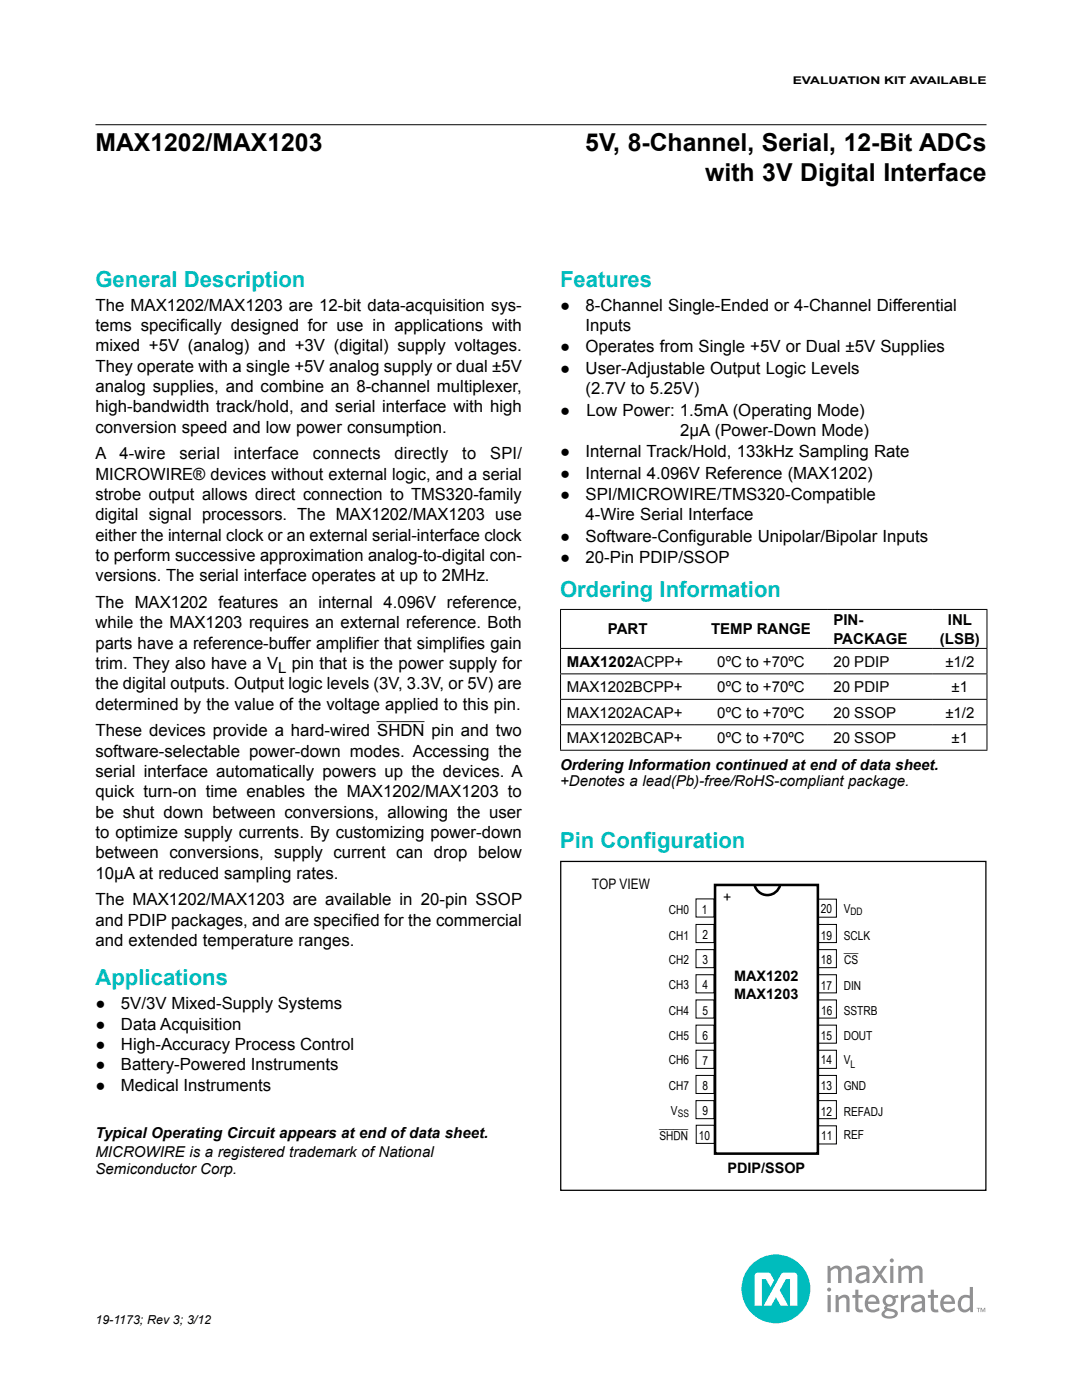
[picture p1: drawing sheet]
<svg xmlns="http://www.w3.org/2000/svg" width="216mm" height="279mm" viewBox="0 0 216 279" stroke-linecap="round" stroke-linejoin="round" font-family="sans-serif">
<defs><g id="words">
<g font-size="4.9">
<text x="19" y="30.2">MAX1202/MAX1203</text>
<text x="116.8" y="30.2">5V, 8-Channel, Serial, 12-Bit ADCs</text>
<text x="140.7" y="36.1">with 3V Digital Interface</text>
</g>
<g font-size="4.4" fill="#00bcbd">
<text x="19" y="57.2">General Description</text>
<text x="111.8" y="57.2">Features</text>
<text x="111.8" y="119.1">Ordering Information</text>
<text x="111.8" y="169.3">Pin Conf</text>
<text x="128.4" y="169.3">iguration</text>
<text x="19" y="196.6">Applications</text>
</g>
<g font-size="3.4">
<text x="19" y="62">The MAX1202/MAX1203 are 12-bit data-acquisition sys-</text>
<text x="111.8" y="62">●</text>
<text x="116.8" y="62">8-Channel Single-Ended or 4-Channel Differential</text>
<text x="19" y="66.1">tems specifically designed for use in applications with</text>
<text x="19" y="70.1">mixed +5V (analog) and +3V (digital) supply voltages.</text>
<text x="111.8" y="70.3">●</text>
<text x="116.8" y="66.1">Inputs</text>
<text x="116.8" y="70.3">Operates from Single +5V or Dual ±5V Supplies</text>
<text x="19" y="74.2">They operate with a single +5V analog supply or dual ±5V</text>
<text x="111.8" y="74.6">●</text>
<text x="116.8" y="74.6">User-Adjustable Output Logic Levels</text>
<text x="19" y="78.2">analog supplies, and combine an 8-channel multiplexer,</text>
<text x="19" y="82.3">high-bandwidth track/hold, and serial interface with high</text>
<text x="111.8" y="82.9">●</text>
<text x="116.8" y="78.7">(2.7V to 5.25V)</text>
<text x="117.1" y="82.9">Low Power: 1.5mA (Operating Mode)</text>
<text x="19" y="86.3">conversion speed and low power consumption.</text>
<text x="135.7" y="87">2μA (Power-Down Mode)</text>
<text x="19" y="91.7">A</text>
<text x="19" y="95.7">MICROWIRE® devices without external logic, and a serial</text>
<text x="23.8" y="91.7">4-wire</text>
<text x="35.8" y="91.7">serial</text>
<text x="46.7" y="91.7">interface</text>
<text x="62.5" y="91.7">connects</text>
<text x="78.7" y="91.7">directly</text>
<text x="92.2" y="91.7">to</text>
<text x="97.8" y="91.7">SPI/</text>
<text x="111.8" y="91.2">●</text>
<text x="111.8" y="95.5">●</text>
<text x="116.8" y="91.2">Internal Track/Hold, 133kHz Sampling Rate</text>
<text x="116.8" y="95.5">Internal 4.096V Reference (MAX1202)</text>
<text x="19" y="99.8">strobe output allows direct connection to TMS320-family</text>
<text x="111.8" y="99.8">●</text>
<text x="116.8" y="99.8">SPI/MICROWIRE/TMS320-Compatible</text>
<text x="19" y="103.8">digital signal processors. The MAX1202/MAX1203 use</text>
<text x="19" y="107.9">either the internal clock or an external serial-interface clock</text>
<text x="116.8" y="103.8">4-Wire Serial Interface</text>
<text x="19" y="112">to perform successive approximation analog-to-digital con-</text>
<text x="111.8" y="108.1">●</text>
<text x="111.8" y="112.4">●</text>
<text x="116.8" y="108.1">Software-Configurable Unipolar/Bipolar Inputs</text>
<text x="116.8" y="112.4">20-Pin PDIP/SSOP</text>
<text x="19" y="116">versions. The serial interface operates at up to 2MHz.</text>
<text x="19" y="121.3">The MAX1202 features an internal 4.096V reference,</text>
<text x="19" y="125.4">while the MAX1203 requires an external reference. Both</text>
<text x="19" y="129.5">parts have a reference-buffer amplifier that simplifies gain</text>
<text x="19" y="133.5">trim. They also have a VL pin that is the power supply for</text>
<text x="19" y="137.6">the digital outputs. Output logic levels (3V, 3.3V, or 5V) are</text>
<text x="19" y="141.6">determined by the value of the voltage applied to this pin.</text>
<text x="19" y="147">These devices provide a hard-wired SHDN pin and two</text>
<text x="19" y="151">software-selectable power-down modes. Accessing the</text>
<text x="19" y="155.1">serial interface automatically powers up the devices. A</text>
<text x="19" y="159.1">quick turn-on time enables the MAX1202/MAX1203 to</text>
<text x="19" y="163.2">be shut down between conversions, allowing the user</text>
<text x="19" y="167.2">to optimize supply currents. By customizing power-down</text>
<text x="19" y="171.3">between conversions, supply current can drop below</text>
<text x="19" y="175.4">10μA at reduced sampling rates.</text>
<text x="19" y="180.7">The MAX1202/MAX1203 are available in 20-pin SSOP</text>
<text x="19" y="184.7">and PDIP packages, and are specified for the commercial</text>
<text x="19" y="188.8">and extended temperature ranges.</text>
<text x="19" y="201.4">●</text>
<text x="24.1" y="201.4">5V/3V Mixed-Supply Systems</text>
<text x="19" y="205.5">●</text>
<text x="19" y="209.6">●</text>
<text x="24.1" y="205.5">Data Acquisition</text>
<text x="24.1" y="209.6">High-Accuracy Process Control</text>
<text x="19" y="213.6">●</text>
<text x="24.1" y="213.6">Battery-Powered Instruments</text>
<text x="19" y="217.7">●</text>
<text x="24.1" y="217.7">Medical Instruments</text>
</g>
<g font-size="3">
<text x="166.3" y="124.7">PIN-</text>
<text x="189.2" y="124.7">INL</text>
<text x="121.3" y="126.6">PART</text>
<text x="141.9" y="126.6">TEMP RANGE</text>
<text x="166.3" y="128.5">PACKAGE</text>
<text x="187.5" y="128.5">(LSB)</text>
<text x="113.1" y="133">MAX1202ACPP+</text>
<text x="143.1" y="133">0ºC to +70ºC</text>
<text x="166.3" y="133">20 PDIP</text>
<text x="188.6" y="133">±1/2</text>
<text x="113.1" y="138.1">MAX1202BCPP+</text>
<text x="113.1" y="143.2">MAX1202ACAP+</text>
<text x="143.1" y="138.1">0ºC to +70ºC</text>
<text x="143.1" y="143.2">0ºC to +70ºC</text>
<text x="166.3" y="138.1">20 PDIP</text>
<text x="166.3" y="143.2">20 SSOP</text>
<text x="188.6" y="143.2">±1/2</text>
<text x="189.9" y="138.1">±1</text>
<text x="113.1" y="148.3">MAX1202BCAP+</text>
<text x="143.1" y="148.3">0ºC to +70ºC</text>
<text x="166.3" y="148.3">20 SSOP</text>
<text x="189.9" y="148.3">±1</text>
<text x="111.8" y="153.6">Ordering Information continued at end of data sheet.</text>
<text x="111.8" y="157">+Denotes a lead(Pb)-free/RoHS-compliant package.</text>
<text x="19" y="227.1">Typical Operating Circuit appears at end of data sheet.</text>
<text x="19" y="230.8">MICROWIRE is a registered trademark of National</text>
<text x="19" y="234.2">Semiconductor Corp.</text>
</g>
<g font-size="2.9">
<text x="118.1" y="177.5">TOP VIEW</text>
<text x="146.5" y="195.8">MAX1202</text>
<text x="146.5" y="199.3">MAX1203</text>
<text x="145.1" y="234.1">PDIP/SSOP</text>
</g>
<text font-size="2.8" x="144.3" y="180">+</text>
<g font-size="2.5">
<text x="133.4" y="182.4">CH0</text>
<text x="140.1" y="182.4">1</text>
<text x="163.8" y="182.2">20</text>
<text x="168.3" y="182.2">V</text>
<text x="133.4" y="187.5">CH1</text>
<text x="140.2" y="187.4">2</text>
<text x="163.8" y="187.5">19</text>
<text x="168.3" y="187.5">SCLK</text>
<text x="133.4" y="197.4">CH3</text>
<text x="133.4" y="192.5">CH2</text>
<text x="140.2" y="192.4">3</text>
<text x="140.2" y="197.5">4</text>
<text x="163.8" y="192.4">18</text>
<text x="163.8" y="197.6">17</text>
<text x="168.3" y="197.6">DIN</text>
<text x="168.4" y="192.4">CS</text>
<text x="133.4" y="202.6">CH4</text>
<text x="140.2" y="202.5">5</text>
<text x="163.8" y="202.5">16</text>
<text x="168.3" y="202.5">SSTRB</text>
<text x="133.4" y="207.5">CH5</text>
<text x="140.2" y="207.5">6</text>
<text x="163.8" y="207.5">15</text>
<text x="168.3" y="207.5">DOUT</text>
<text x="133.4" y="212.4">CH6</text>
<text x="140.2" y="212.5">7</text>
<text x="163.8" y="212.4">14</text>
<text x="168.3" y="212.4">V</text>
<text x="133.4" y="217.6">CH7</text>
<text x="140.2" y="217.5">8</text>
<text x="163.8" y="217.5">13</text>
<text x="168.3" y="217.5">GND</text>
<text x="131.6" y="227.5">SHDN</text>
<text x="133.9" y="222.5">V</text>
<text x="139.4" y="227.6">10</text>
<text x="140.2" y="222.5">9</text>
<text x="163.8" y="222.7">12</text>
<text x="163.8" y="227.4">11</text>
<text x="168.3" y="222.7">REFADJ</text>
<text x="168.3" y="227.4">REF</text>
<text x="19" y="264.2">19-1173; Rev 3; 3/12</text>
</g>
<g font-size="2.1">
<text x="158.2" y="16.8">EVALUATION KIT AVAILABLE</text>
<text x="169.7" y="182.6">DD</text>
<text x="169.7" y="213.1">L</text>
<text x="135.2" y="222.9">SS</text>
</g>
</g></defs>
<g fill="none" stroke="#000" stroke-width=".2">
<path d="M111.8 121.6h85.2M111.8 129.4h85.2M111.8 134.5h85.2M111.8 139.6h85.2M111.8 121.7v7.6M111.8 129.5v4.9M111.8 134.6v4.9M111.8 139.7v4.9M196.9 121.7v7.6M196.9 129.5v4.9M196.9 134.6v4.9M196.9 139.7v4.9"/>
<path d="M111.8 144.6h85.2M111.8 149.7h85.2M111.8 144.7v4.9M196.9 144.7v4.9"/>
</g>
<path d="M163.3 224.7h3.6v3.6h-3.6z" fill="#fff"/>
<path d="M163.3 224.7h3.6v3.6h-3.6z" fill="none" stroke="#000" stroke-width=".2"/>
<path d="M163.3 179.4h3.6v3.6h-3.6z" fill="#fff"/>
<path d="M163.3 179.4h3.6v3.6h-3.6z" fill="none" stroke="#000" stroke-width=".2"/>
<path d="M163.3 209.6h3.6v3.6h-3.6z" fill="#fff"/>
<path d="M163.3 209.6h3.6v3.6h-3.6z" fill="none" stroke="#000" stroke-width=".2"/>
<path d="M163.3 189.5h3.6v3.6h-3.6z" fill="#fff"/>
<path d="M163.3 189.5h3.6v3.6h-3.6z" fill="none" stroke="#000" stroke-width=".2"/>
<path d="M163.3 194.5h3.6v3.7h-3.6z" fill="#fff"/>
<path d="M163.3 194.5h3.6v3.7h-3.6z" fill="none" stroke="#000" stroke-width=".2"/>
<path d="M163.3 199.6h3.6v3.6h-3.6z" fill="#fff"/>
<path d="M163.3 199.6h3.6v3.6h-3.6z" fill="none" stroke="#000" stroke-width=".2"/>
<path d="M163.3 204.6h3.6v3.6h-3.6z" fill="#fff"/>
<path d="M163.3 204.6h3.6v3.6h-3.6z" fill="none" stroke="#000" stroke-width=".2"/>
<path d="M163.3 184.5h3.6v3.6h-3.6z" fill="#fff"/>
<path d="M163.3 184.5h3.6v3.6h-3.6z" fill="none" stroke="#000" stroke-width=".2"/>
<path d="M163.3 214.6h3.6v3.6h-3.6z" fill="#fff"/>
<path d="M163.3 214.6h3.6v3.6h-3.6z" fill="none" stroke="#000" stroke-width=".2"/>
<path d="M163.3 219.7h3.6v3.6h-3.6z" fill="#fff"/>
<path d="M163.3 219.7h3.6v3.6h-3.6z" fill="none" stroke="#000" stroke-width=".2"/>
<path d="M138.9 224.6h3.6v3.6h-3.6z" fill="#fff"/>
<path d="M138.9 224.6h3.6v3.6h-3.6z" fill="none" stroke="#000" stroke-width=".2"/>
<path d="M138.9 204.6h3.6v3.6h-3.6z" fill="#fff"/>
<path d="M138.9 204.6h3.6v3.6h-3.6z" fill="none" stroke="#000" stroke-width=".2"/>
<path d="M138.9 184.5h3.6v3.6h-3.6z" fill="#fff"/>
<path d="M138.9 184.5h3.6v3.6h-3.6z" fill="none" stroke="#000" stroke-width=".2"/>
<path d="M138.9 179.4h3.6v3.6h-3.6z" fill="#fff"/>
<path d="M138.9 179.4h3.6v3.6h-3.6z" fill="none" stroke="#000" stroke-width=".2"/>
<path d="M138.9 189.5h3.6v3.6h-3.6z" fill="#fff"/>
<path d="M138.9 189.5h3.6v3.6h-3.6z" fill="none" stroke="#000" stroke-width=".2"/>
<path d="M138.9 194.5h3.6v3.7h-3.6z" fill="#fff"/>
<path d="M138.9 194.5h3.6v3.7h-3.6z" fill="none" stroke="#000" stroke-width=".2"/>
<path d="M138.9 199.6h3.6v3.6h-3.6z" fill="#fff"/>
<path d="M138.9 199.6h3.6v3.6h-3.6z" fill="none" stroke="#000" stroke-width=".2"/>
<path d="M138.9 209.6h3.6v3.6h-3.6z" fill="#fff"/>
<path d="M138.9 209.6h3.6v3.6h-3.6z" fill="none" stroke="#000" stroke-width=".2"/>
<path d="M138.9 214.6h3.6v3.6h-3.6z" fill="#fff"/>
<path d="M138.9 214.6h3.6v3.6h-3.6z" fill="none" stroke="#000" stroke-width=".2"/>
<path d="M138.9 219.7h3.6v3.6h-3.6z" fill="#fff"/>
<path d="M138.9 219.7h3.6v3.6h-3.6z" fill="none" stroke="#000" stroke-width=".2"/>
<path d="M142.7 176.6h20.5v53.6h-20.5z" fill="#fff"/>
<path d="M142.7 176.6h20.5v53.6h-20.5zM150.5 176.5a2.62 2.62 0 0 0 2.6 2.1 2.62 2.62 0 0 0 2.6-2" fill="none" stroke="#000" stroke-width=".51"/>
<path d="M111.9 171.9h84.8v65.7h-84.8z" fill="none" stroke="#000" stroke-width=".25"/>
<circle cx="154.8" cy="257.2" r="6.9" fill="#00bcbd"/>
<path d="M156 254.1l-3.6 6.5h1.5l.9-1.7 1 1.7h1.5l-1.7-3.1 1.2-2.2h.8v5.3h1.5v-5.9a.7 .7 0 0 0-.7-.7h-1.9zM150.8 254.2l-.2 .5v5.9h1.4v-5.3h.8l.9 1.6 .8-1.4-.7-1.2-.4-.3h-2.1z" fill="#fff"/>
<g fill="#909194">
<path d="M166.7 258.5h.5l.1 .4 .3-.2a1.12 1.12 0 0 1 1.2-.3 1.12 1.12 0 0 1 .7 1v2.5h-.6v-2.4a.59 .59 0 0 0-.4-.5 .59 .59 0 0 0-.6 .1l-.5 .4v2.4h-.7z"/>
<path d="M170.7 257.4h.6v1.1h.8v.5h-.8v2.1l.2 .2h.6l.1 .6h-.3a.95 .95 0 0 1-1.2-.9v-2h-.6v-.5h.6z"/>
<path d="M185.7 257.4h.6v1.1h.9v.5h-.9l.1 2.1 .1 .2h.7l.1 .6h-.4a.95 .95 0 0 1-1.2-.9v-2h-.6v-.5h.6z"/>
<path d="M179.8 258.5h.5l.1 .6a1.51 1.51 0 0 1 1.2-.7l.1 .6a1.56 1.56 0 0 0-1.3 .8v2.1h-.6z"/>
<path d="M165.1 252.6h.5l.1 .5a1.24 1.24 0 0 1 2.1 0l.2-.2a1.1 1.1 0 0 1 1.2-.3 1.1 1.1 0 0 1 .8 1v2.5h-.7v-2.7a.89 .89 0 0 0-1.4 .3v2.4h-.7v-2.7a.89 .89 0 0 0-1.4 .3v2.4h-.7z"/>
<path d="M179.2 252.6h.6v.5a1.24 1.24 0 0 1 2.1 0l.3-.2a1.1 1.1 0 0 1 1.1-.3 1.1 1.1 0 0 1 .8 1v2.5h-.7v-2.7a.89 .89 0 0 0-1.4 .3v2.4h-.7v-2.7a.89 .89 0 0 0-1.4 .3v2.4h-.7z"/>
<path d="M174 252.6h.7l.8 1.2 .8-1.2h.7l-1.1 1.7 1.2 1.8h-.7l-.9-1.3-.8 1.3h-.7l1.2-1.8z"/>
<path d="M165 257.4a.4 .4 0 0 1 .8 0 .4 .4 0 0 1-.8 0zM165.1 258.5h.7v3.4h-.7z"/>
<path d="M173 258.9a1.48 1.48 0 0 1 1.8-.3 1.48 1.48 0 0 1 .7 1.6h-2.3a1.13 1.13 0 0 0 .6 1.1 1.13 1.13 0 0 0 1.3-.2l.3-.2 .1 .6a1.76 1.76 0 0 1-2.2 .2 1.76 1.76 0 0 1-.7-2.1zM173.5 259.1l-.3 .6h1.7a.8 .8 0 0 0-.5-.7 .8 .8 0 0 0-.9 .1z"/>
<path d="M176.4 258.8a1.46 1.46 0 0 1 1.9-.1l.9-.3 .1 .6h-.7a1.2 1.2 0 0 1-.2 1.3 1.2 1.2 0 0 1-1.2 .4l-.1 .3 .9 .2a.98 .98 0 0 1 1.1 1.3 2.26 2.26 0 0 1-3.1 .1 .88 .88 0 0 1 .6-1.2l-.2-.4 .4-.4a1.14 1.14 0 0 1-.4-1.8zM176.8 261.8l-.3 .4a1.31 1.31 0 0 0 2.1 0 1.55 1.55 0 0 0-1.8-.4zM176.7 259.6a.75 .75 0 0 0 1.5 0 .75 .75 0 0 0-1.5 0z"/>
<path d="M182 258.7l1-.3a1.14 1.14 0 0 1 1.6 1.1v2.4h-.5l-.1-.5-.2 .2a1.09 1.09 0 0 1-1.5 .2 1.09 1.09 0 0 1-.3-1.5 3 3 0 0 1 1.9-.7 .65 .65 0 0 0-.2-.6 .65 .65 0 0 0-.7-.1l-.9 .3zM182.6 260.5a.51 .51 0 0 0-.1 .7 .51 .51 0 0 0 .7 .2l.7-.5v-.8z"/>
<path d="M188 258.9a1.48 1.48 0 0 1 1.8-.3 1.48 1.48 0 0 1 .8 1.6h-2.4a1.13 1.13 0 0 0 .7 1.1 1.13 1.13 0 0 0 1.3-.2l.3-.2 .1 .6a1.76 1.76 0 0 1-2.2 .2 1.76 1.76 0 0 1-.7-2.1zM188.6 259.1l-.3 .6h1.6a.8 .8 0 0 0-.4-.7 .8 .8 0 0 0-.9 .1z"/>
<path d="M193.5 256.8h.6v5.1h-.5v-.5a1.38 1.38 0 0 1-1.7 .4 1.38 1.38 0 0 1-.8-1.5 1.65 1.65 0 0 1 2.4-1.7zM192.1 259.2a1.58 1.58 0 0 0 .1 2.1 1.03 1.03 0 0 0 1.3-.5v-1.7l-.8-.2z"/>
<path d="M170.9 252.9l1-.3a1.14 1.14 0 0 1 1.6 1.1v2.4h-.5l-.1-.5-.2 .2a1.09 1.09 0 0 1-1.5 .2 1.09 1.09 0 0 1-.3-1.5 3 3 0 0 1 2-.7 .65 .65 0 0 0-.3-.6 .65 .65 0 0 0-.7-.1l-.9 .3zM171.5 254.7a.51 .51 0 0 0-.1 .7 .51 .51 0 0 0 .7 .2l.8-.5v-.8z"/>
<path d="M177.5 251.6a.45 .45 0 0 1 .9 0 .45 .45 0 0 1-.9 0zM177.6 252.6h.7v3.5h-.7z"/>
<path d="M194.9 261h.7v.1h-.3v.8h-.1v-.8h-.3zM195.7 261h.2l.2 .6 .3-.6h.2v.9h-.1v-.7l-.3 .7-.4-.7v.7h-.1z"/>
</g>
<path d="M19.1 24.9h177.7" fill="none" stroke="#000" stroke-width=".2"/>
<use href="#words"/>
</svg>
